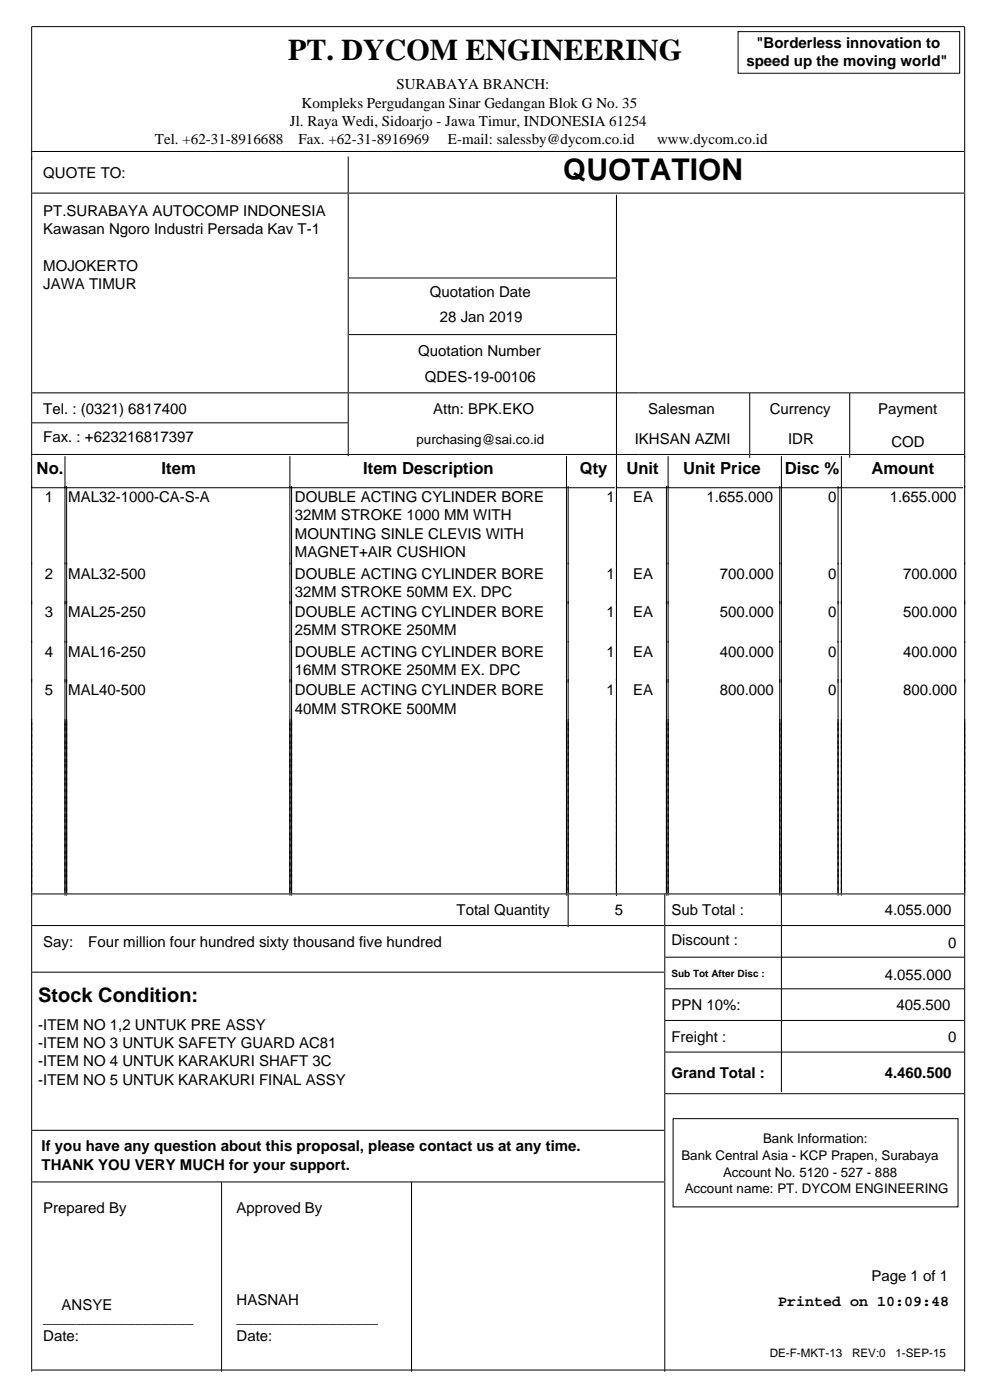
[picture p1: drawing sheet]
<svg xmlns="http://www.w3.org/2000/svg" width="211mm" height="297mm" viewBox="0 0 211 297" stroke-linecap="round" stroke-linejoin="round" font-family="sans-serif">
<defs><g id="words">
<g font-size="6.3">
<text x="61" y="12.8">PT. DYCOM ENGINEERING</text>
<text x="119.2" y="38.2">QUOTATION</text>
</g>
<text font-size="4.2" x="8.1" y="212.4">Stock Condition:</text>
<g font-size="3.5">
<text x="7.8" y="100.4">No.</text>
<text x="34.2" y="100.4">Item</text>
<text x="76.9" y="100.4">Item Description</text>
<text x="122.8" y="100.4">Qty</text>
<text x="132.6" y="100.4">Unit</text>
<text x="144.6" y="100.4">Unit Price</text>
<text x="166.2" y="100.4">Disc %</text>
<text x="184.5" y="100.4">Amount</text>
</g>
<g font-size="3.2">
<text x="160.2" y="10.1">&quot;Borderless innovation to</text>
<text x="158" y="14">speed up the moving world&quot;</text>
<text x="63.9" y="22.8">Kompleks Pergudangan Sinar Gedangan Blok G No. 35</text>
<text x="84" y="18.9">SURABAYA BRANCH:</text>
<text x="61.4" y="26.7">Jl. Raya Wedi, Sidoarjo - Jawa Timur, INDONESIA 61254</text>
<text x="32.8" y="30.6">Tel. +62-31-8916688</text>
<text x="63.2" y="30.6">Fax. +62-31-8916969</text>
<text x="94.9" y="30.6">E-mail: salessby@dycom.co.id</text>
<text x="139.1" y="30.6">www.dycom.co.id</text>
<text x="9.2" y="37.6">QUOTE TO:</text>
<text x="9.2" y="45.7">PT.SURABAYA AUTOCOMP INDONESIA</text>
<text x="9.2" y="49.6">Kawasan Ngoro Industri Persada Kav T-1</text>
<text x="9.2" y="57.4">MOJOKERTO</text>
<text x="9.2" y="61.3">JAWA TIMUR</text>
<text x="91" y="63">Quotation Date</text>
<text x="93.1" y="68.3">28 Jan 2019</text>
<text x="88.5" y="75.4">Quotation Number</text>
<text x="90" y="81">QDES-19-00106</text>
<text x="9.2" y="87.7">Tel. : (0321) 6817400</text>
<text x="91.7" y="87.7">Attn: BPK.EKO</text>
<text x="137.2" y="87.7">Salesman</text>
<text x="163" y="87.7">Currency</text>
<text x="185.9" y="87.7">Payment</text>
<text x="9.2" y="93.7">Fax. : +623216817397</text>
<text x="134.4" y="94.1">IKHSAN AZMI</text>
<text x="166.9" y="94.1">IDR</text>
<text x="188.7" y="94.8">COD</text>
<text x="9.5" y="106.4">1</text>
<text x="14.5" y="106.4">MAL32-1000-CA-S-A</text>
<text x="62.4" y="106.4">DOUBLE ACTING CYLINDER BORE</text>
<text x="128.4" y="106.4">1</text>
<text x="134.1" y="106.4">EA</text>
<text x="149.6" y="106.4">1.655.000</text>
<text x="175.3" y="106.4">0</text>
<text x="188.4" y="106.4">1.655.000</text>
<text x="62.4" y="110.3">32MM STROKE 1000 MM WITH</text>
<text x="62.4" y="114.2">MOUNTING SINLE CLEVIS WITH</text>
<text x="62.4" y="118.1">MAGNET+AIR CUSHION</text>
<text x="9.5" y="122.6">2</text>
<text x="14.5" y="122.6">MAL32-500</text>
<text x="62.4" y="122.6">DOUBLE ACTING CYLINDER BORE</text>
<text x="128.4" y="122.6">1</text>
<text x="134.1" y="122.6">EA</text>
<text x="152.4" y="122.6">700.000</text>
<text x="175.3" y="122.6">0</text>
<text x="191.2" y="122.6">700.000</text>
<text x="9.5" y="130.8">3</text>
<text x="14.5" y="130.8">MAL25-250</text>
<text x="62.4" y="126.5">32MM STROKE 50MM EX. DPC</text>
<text x="62.4" y="130.8">DOUBLE ACTING CYLINDER BORE</text>
<text x="128.4" y="130.8">1</text>
<text x="134.1" y="130.8">EA</text>
<text x="152.4" y="130.8">500.000</text>
<text x="175.3" y="130.8">0</text>
<text x="191.2" y="130.8">500.000</text>
<text x="62.4" y="134.6">25MM STROKE 250MM</text>
<text x="9.5" y="139.2">4</text>
<text x="14.5" y="139.2">MAL16-250</text>
<text x="62.4" y="139.2">DOUBLE ACTING CYLINDER BORE</text>
<text x="62.4" y="143.1">16MM STROKE 250MM EX. DPC</text>
<text x="128.4" y="139.2">1</text>
<text x="134.1" y="139.2">EA</text>
<text x="152.4" y="139.2">400.000</text>
<text x="175.3" y="139.2">0</text>
<text x="191.2" y="139.2">400.000</text>
<text x="9.5" y="147.3">5</text>
<text x="14.5" y="147.3">MAL40-500</text>
<text x="62.4" y="147.3">DOUBLE ACTING CYLINDER BORE</text>
<text x="128.4" y="147.3">1</text>
<text x="134.1" y="147.3">EA</text>
<text x="152.4" y="147.3">800.000</text>
<text x="175.3" y="147.3">0</text>
<text x="191.2" y="147.3">800.000</text>
<text x="62.4" y="151.2">40MM STROKE 500MM</text>
<text x="96.7" y="193.9">Total Quantity</text>
<text x="130.2" y="193.9">5</text>
<text x="142.2" y="193.9">Sub Total :</text>
<text x="187.3" y="193.9">4.055.000</text>
<text x="9.2" y="200.6">Say:</text>
<text x="18.7" y="200.6">Four million four hundred sixty thousand five hundred</text>
<text x="142.2" y="200.3">Discount :</text>
<text x="200.7" y="201">0</text>
<text x="187.3" y="207.7">4.055.000</text>
<text x="142.2" y="214">PPN 10%:</text>
<text x="189.8" y="214">405.500</text>
<text x="8.1" y="218.2">-ITEM NO 1,2 UNTUK PRE ASSY</text>
<text x="142.2" y="220.7">Freight :</text>
<text x="200.7" y="220.7">0</text>
<text x="8.1" y="222.1">-ITEM NO 3 UNTUK SAFETY GUARD AC81</text>
<text x="8.1" y="226">-ITEM NO 4 UNTUK KARAKURI SHAFT 3C</text>
<text x="8.1" y="229.9">-ITEM NO 5 UNTUK KARAKURI FINAL ASSY</text>
<text x="142.2" y="228.5">Grand Total :</text>
<text x="187.3" y="228.5">4.460.500</text>
<text x="8.8" y="244">If you have any question about this proposal, please contact us at any time.</text>
<text x="8.8" y="247.9">THANK YOU VERY MUCH for your support.</text>
<text x="9.2" y="257.1">Prepared By</text>
<text x="50.1" y="257.1">Approved By</text>
<text x="184.5" y="271.5">Page 1 of 1</text>
<text x="9.2" y="280.3">__________________</text>
<text x="13.1" y="277.5">ANSYE</text>
<text x="50.1" y="276.5">HASNAH</text>
<text x="50.1" y="280.3">_________________</text>
<text x="164.7" y="276.8">Printed on 10:09:48</text>
<text x="9.2" y="284.2">Date:</text>
<text x="50.1" y="284.2">Date:</text>
</g>
<g font-size="2.8">
<text x="88.2" y="94.1">purchasing@sai.co.id</text>
<text x="144.3" y="245.8">Bank Central Asia - KCP Prapen, Surabaya</text>
<text x="161.6" y="242.3">Bank Information:</text>
<text x="153.1" y="249.3">Account No. 5120 - 527 - 888</text>
<text x="145" y="252.9">Account name: PT. DYCOM ENGINEERING</text>
</g>
<g font-size="2.5">
<text x="163" y="287.5">DE-F-MKT-13</text>
<text x="180.4" y="287.5">REV:0</text>
<text x="189.6" y="287.5">1-SEP-15</text>
</g>
<text font-size="2.1" x="142.2" y="207.1">Sub Tot After Disc :</text>
</g></defs>
<g fill="none" stroke="#fff" stroke-width=".21">
<path d="M6.7 32.1h197.6M73.7 33.2v63.1M6.7 40.9h197.6M73.7 58.9h56.8M130.5 41.3v55.4M73.7 70.9h56.8M6.7 83.3h197.6M6.7 89.6h67M158.7 83.3v13.4M179.9 83.3v13.4M204.3 96.3h-197.6v-90.7h197.6v91.1M6.7 189.4h197.6v100.9h-197.6z"/>
<path d="M6.7 196.1h197.6M120.3 189.4v6.7M140.8 189.4v100.9M165.5 189.1v42M6.7 206h134.1M140.8 202.8h63.5M140.8 209.5h63.5M140.8 216.3h63.5M6.7 239.5h134.1M140.8 223h63.5M140.8 231.8h63.5M6.7 250.5h134.1"/>
<path d="M46.9 250.5v39.8M87.1 250.5v39.8"/>
</g>
<g fill="none" stroke="#000" stroke-width=".21">
<path d="M156.3 6.7h46.9v8.8h-46.9zM6.7 32.1h197.6M73.7 33.2v63.5M6.7 40.9h197.6M73.7 58.9h56.8M130.5 41.3v148.5M73.7 70.9h56.8M6.7 83.3h197.6M6.7 96.3h197.6M6.7 89.6h67M13.8 96.7v93.1M61.4 96.7v93.1"/>
<path d="M119.9 96.7v93.1M141.5 96.7v93.1M158.7 83.3v13.7M165.5 96.7v134.7M178.2 96.7v93.1M179.9 83.3v13.7M6.7 103.4h123.5M14.1 103v86.8M61.7 103v86.8M120.3 103v93.5M130.5 103.4h73.4M141.1 103v86.8"/>
<path d="M165.1 103v86.8M177.4 103v86.8M6.7 189.4h197.6M6.7 196.1h197.6M140.8 189.4v101.3M6.7 206h134.1M140.8 202.8h63.5M140.8 209.5h63.5M140.8 216.3h63.5M6.7 239.5h134.1M140.8 223h63.5M140.8 231.8h63.5"/>
<path d="M142.5 237.1h60.3v18.7h-60.3zM6.7 250.5h134.1M46.9 250.5v40.2M87.1 250.5v40.2M6.7 290.7v-285.1h197.6v285.1M6.7 290.3h197.6"/>
</g>
<use href="#words"/>
</svg>
